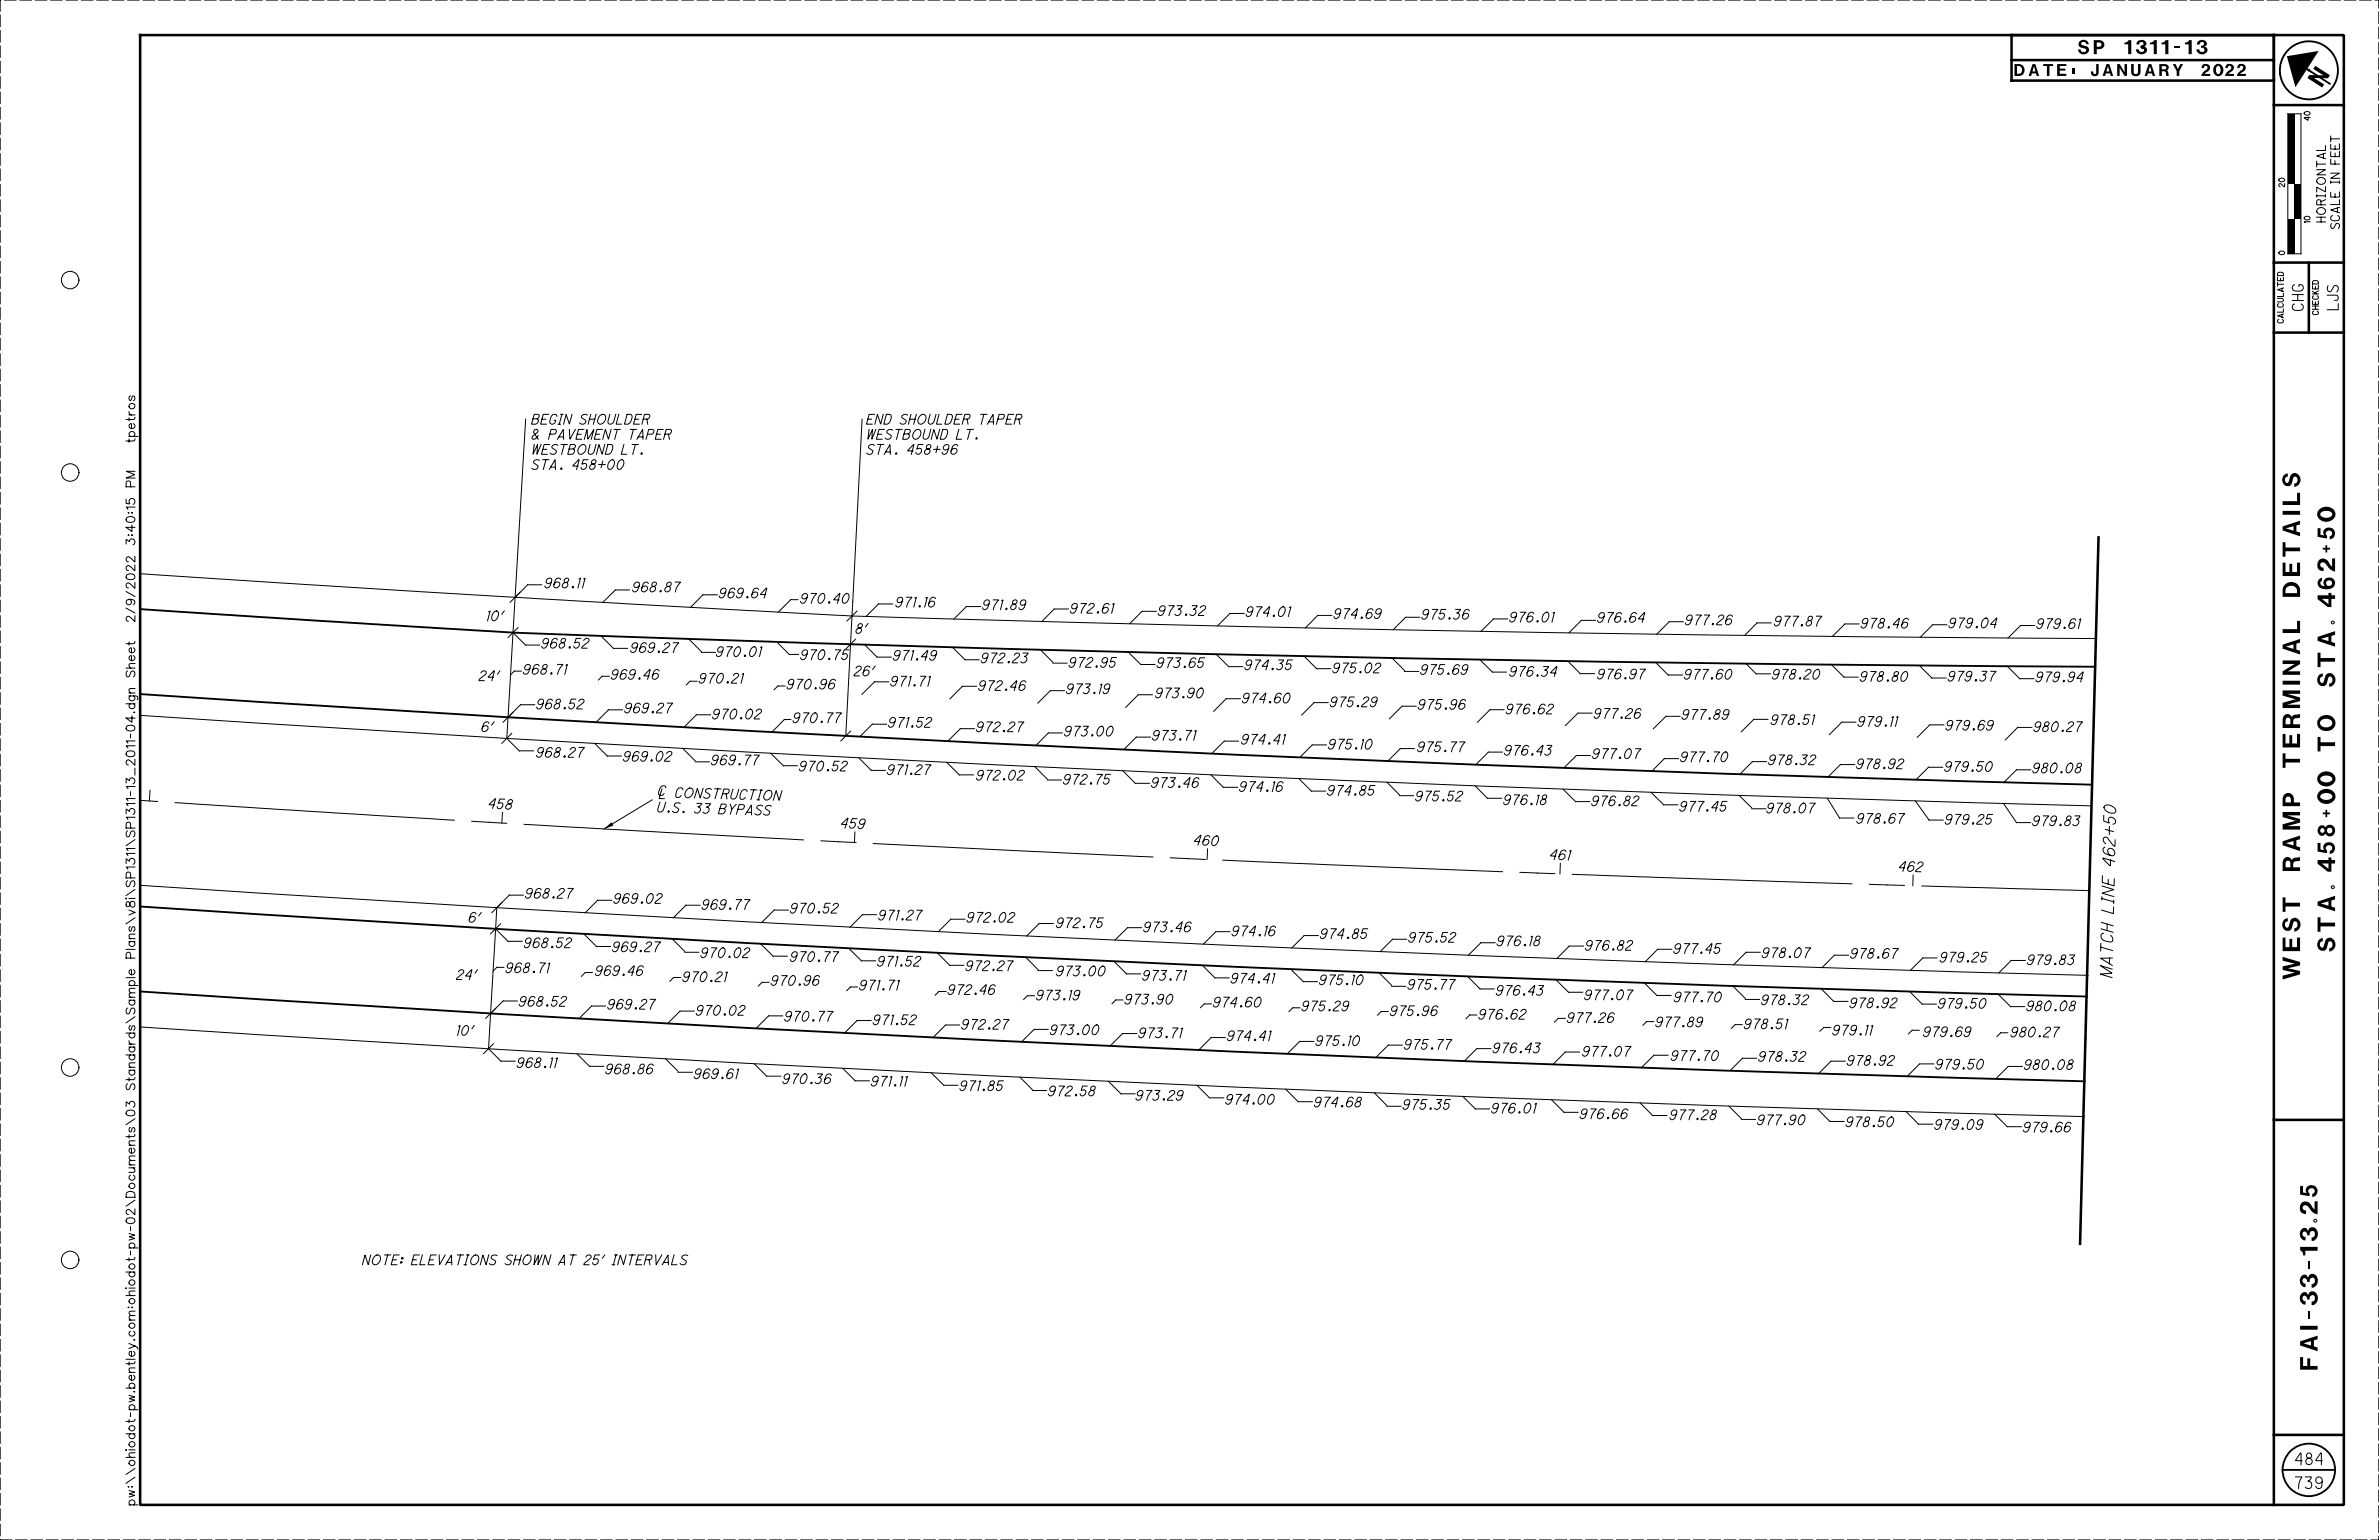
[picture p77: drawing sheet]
<svg xmlns="http://www.w3.org/2000/svg" width="864mm" height="559mm" viewBox="0 0 864 559" stroke-linecap="round" stroke-linejoin="round" font-family="sans-serif">
<defs><g id="words">
<g font-size="6.3">
<text x="843" y="31.7" transform="rotate(-57 843 31.7)">N</text>
<text x="847.7" y="345.3" transform="rotate(-90 847.7 345.3)">STA. 458+00 TO STA. 462+50</text>
<text x="835" y="355.4" transform="rotate(-90 835 355.4)">WEST RAMP TERMINAL DETAILS</text>
<text x="841.3" y="497" transform="rotate(-90 841.3 497)">FAI-33-13.25</text>
</g>
<text font-size="5.1" x="754.3" y="19.6">SP 1311-13</text>
<g font-size="4.3">
<text x="731.3" y="27.6">DATE:</text>
<text x="759" y="27.6">JANUARY 2022</text>
<text x="768" y="295.6" transform="rotate(-89 768 295.6)">0</text>
<text x="767.7" y="310.9" transform="rotate(-89 767.7 310.9)">6</text>
<text x="767.8" y="307.1" transform="rotate(-89 767.8 307.1)">2 + 5</text>
<text x="767.6" y="314.6" transform="rotate(-89 767.6 314.6)">4</text>
<text x="767.2" y="331.5" transform="rotate(-89 767.2 331.5)">L I N E</text>
<text x="766.6" y="354.7" transform="rotate(-89 766.6 354.7)">MA T C H</text>
</g>
<g font-size="4.2">
<text x="833.3" y="531.5">484</text>
<text x="833.3" y="540.1">739</text>
</g>
<g font-size="4">
<text x="836.1" y="112.7" transform="rotate(-90 836.1 112.7)">CHG</text>
<text x="848.8" y="112.4" transform="rotate(-90 848.8 112.4)">LJS</text>
</g>
<g font-size="3.6">
<text x="193" y="153.9">BEGIN SHOULDER</text>
<text x="314.5" y="153.9">END SHOULDER TAPER</text>
<text x="193" y="159.4">&amp; PAVEMENT TAPER</text>
<text x="314.5" y="159.4">WESTBOUND LT.</text>
<text x="193" y="164.9">WESTBOUND LT.</text>
<text x="314.5" y="164.9">STA. 458+96</text>
<text x="193" y="170.3">STA. 458+00</text>
<text x="197.6" y="213.3">968.11</text>
<text x="229.5" y="214.8">968.87</text>
<text x="260.9" y="217">969.64</text>
<text x="290.4" y="218.9">970.40</text>
<text x="325" y="220.3">971.16</text>
<text x="356.5" y="221.2">971.89</text>
<text x="176.4" y="225.2">10'</text>
<text x="388.4" y="222.5">972.61</text>
<text x="420.3" y="223.3">973.32</text>
<text x="452.2" y="223.7">974.01</text>
<text x="484.1" y="224.4">974.69</text>
<text x="515.9" y="224.7">975.36</text>
<text x="547.8" y="225.7">976.01</text>
<text x="579.7" y="225.8">976.64</text>
<text x="611.6" y="226.7">977.26</text>
<text x="643.9" y="227.1">977.87</text>
<text x="675.4" y="227.9">978.46</text>
<text x="707.3" y="227.8">979.04</text>
<text x="310.5" y="229.8">8'</text>
<text x="739.2" y="228.1">979.61</text>
<text x="196.4" y="235.2">968.52</text>
<text x="228.8" y="236.8">969.27</text>
<text x="259.9" y="238.2">970.01</text>
<text x="290.5" y="239.4">970.75</text>
<text x="324.1" y="239.6">971.49</text>
<text x="189.8" y="244.6">968.71</text>
<text x="310" y="245.3">26'</text>
<text x="356" y="240.5">972.23</text>
<text x="387.9" y="242.1">972.95</text>
<text x="419.8" y="242.2">973.65</text>
<text x="451.7" y="243">974.35</text>
<text x="483.6" y="244.1">975.02</text>
<text x="515.5" y="244.7">975.69</text>
<text x="547.8" y="245.4">976.34</text>
<text x="173.8" y="247">24'</text>
<text x="221.7" y="246.5">969.46</text>
<text x="253.6" y="247.9">970.21</text>
<text x="285.5" y="250">970.96</text>
<text x="323.1" y="248.9">971.71</text>
<text x="355" y="250.6">972.46</text>
<text x="387" y="251.7">973.19</text>
<text x="579.7" y="246.4">976.97</text>
<text x="611.3" y="246.4">977.60</text>
<text x="643.2" y="246.4">978.20</text>
<text x="675.1" y="247.2">978.80</text>
<text x="707" y="247.1">979.37</text>
<text x="738.9" y="247.4">979.94</text>
<text x="194.6" y="257.2">968.52</text>
<text x="419.3" y="253.2">973.90</text>
<text x="450.8" y="255.1">974.60</text>
<text x="482.7" y="256.5">975.29</text>
<text x="514.6" y="257.4">975.96</text>
<text x="226.6" y="258.7">969.27</text>
<text x="258.5" y="260.9">970.02</text>
<text x="287.7" y="262.2">970.77</text>
<text x="322.3" y="263.9">971.52</text>
<text x="546.6" y="259.1">976.62</text>
<text x="578.5" y="260.7">977.26</text>
<text x="610.4" y="261">977.89</text>
<text x="642.7" y="262.9">978.51</text>
<text x="674.3" y="263.6">979.11</text>
<text x="174.7" y="265.5">6'</text>
<text x="354.3" y="265.5">972.27</text>
<text x="386.2" y="267.1">973.00</text>
<text x="418.2" y="268.6">973.71</text>
<text x="706.2" y="265">979.69</text>
<text x="738.1" y="265.5">980.27</text>
<text x="194.6" y="274.8">968.27</text>
<text x="450.5" y="270">974.41</text>
<text x="482.1" y="271.8">975.10</text>
<text x="514.4" y="272.8">975.77</text>
<text x="546" y="274">976.43</text>
<text x="577.9" y="275.2">977.07</text>
<text x="226.1" y="276.2">969.02</text>
<text x="258.1" y="277.6">969.77</text>
<text x="290" y="279.8">970.52</text>
<text x="322" y="281">971.27</text>
<text x="609.9" y="276.4">977.70</text>
<text x="641.8" y="277.5">978.32</text>
<text x="673.8" y="278.9">978.92</text>
<text x="705.7" y="279.9">979.50</text>
<text x="737.7" y="280.4">980.08</text>
<text x="354.3" y="283.1">972.02</text>
<text x="385.9" y="284.6">972.75</text>
<text x="417.8" y="285.7">973.46</text>
<text x="449.8" y="287.2">974.16</text>
<text x="177.1" y="293.2" transform="rotate(3 177.1 293.2)">4</text>
<text x="180.2" y="293.4" transform="rotate(3 180.2 293.4)">5</text>
<text x="183.3" y="293.6" transform="rotate(3 183.3 293.6)">8</text>
<text x="245" y="289.3" transform="rotate(2 245 289.3)">C O N S T R U C T I O N</text>
<text x="481.7" y="288.6">974.85</text>
<text x="513.7" y="290.6">975.52</text>
<text x="545.7" y="292">976.18</text>
<text x="577.6" y="292.4">976.82</text>
<text x="238.5" y="294.6" transform="rotate(2 238.5 294.6)">U . S .</text>
<text x="252" y="295" transform="rotate(2 252 295)">3</text>
<text x="255.1" y="295.1" transform="rotate(2 255.1 295.1)">3</text>
<text x="260.8" y="295.3" transform="rotate(2 260.8 295.3)">B Y P A S S</text>
<text x="609.6" y="294.4">977.45</text>
<text x="641.2" y="295">978.07</text>
<text x="673.9" y="298.7">978.67</text>
<text x="705.9" y="299.1">979.25</text>
<text x="737.7" y="299.6">979.83</text>
<text x="305.1" y="300.3" transform="rotate(3 305.1 300.3)">4</text>
<text x="308.2" y="300.5" transform="rotate(3 308.2 300.5)">5</text>
<text x="311.2" y="300.6" transform="rotate(3 311.2 300.6)">9</text>
<text x="433.2" y="306.5" transform="rotate(3 433.2 306.5)">4</text>
<text x="436.3" y="306.7" transform="rotate(3 436.3 306.7)">6</text>
<text x="562.5" y="311.8" transform="rotate(2 562.5 311.8)">4</text>
<text x="565.6" y="311.9" transform="rotate(2 565.6 311.9)">6</text>
<text x="568.7" y="312" transform="rotate(2 568.7 312)">1</text>
<text x="689.1" y="316.1" transform="rotate(2 689.1 316.1)">4</text>
<text x="692.2" y="316.2" transform="rotate(2 692.2 316.2)">6</text>
<text x="190.6" y="325.9">968.27</text>
<text x="222.6" y="327.8">969.02</text>
<text x="254.7" y="330">969.77</text>
<text x="170" y="334.7">6'</text>
<text x="286.7" y="331.3">970.52</text>
<text x="318.8" y="333.8">971.27</text>
<text x="350.8" y="334.7">972.02</text>
<text x="383.3" y="336.6">972.75</text>
<text x="415" y="338.1">973.46</text>
<text x="447" y="339.6">974.16</text>
<text x="479.1" y="340.6">974.85</text>
<text x="511.2" y="341.9">975.52</text>
<text x="190.1" y="343.9">968.52</text>
<text x="222.2" y="345.3">969.27</text>
<text x="254.2" y="347.5">970.02</text>
<text x="543.3" y="343.2">976.18</text>
<text x="575.3" y="344.8">976.82</text>
<text x="607.4" y="346">977.45</text>
<text x="639.5" y="347.5">978.07</text>
<text x="671.6" y="347.7">978.67</text>
<text x="183.5" y="352.9">968.71</text>
<text x="216" y="354">969.46</text>
<text x="286.7" y="348.9">970.77</text>
<text x="318.4" y="350.6">971.52</text>
<text x="350.5" y="352.2">972.27</text>
<text x="704.1" y="349.1">979.25</text>
<text x="735.8" y="350">979.83</text>
<text x="165.7" y="355.4">24'</text>
<text x="247.7" y="356.2">970.21</text>
<text x="279.7" y="357.6">970.96</text>
<text x="311.8" y="359.2">971.71</text>
<text x="383.3" y="354.1">973.00</text>
<text x="414.6" y="355.7">973.71</text>
<text x="446.7" y="356.7">974.41</text>
<text x="478.8" y="357.3">975.10</text>
<text x="510.9" y="359">975.77</text>
<text x="188.3" y="365.1">968.52</text>
<text x="344" y="360.9">972.46</text>
<text x="376.1" y="362.8">973.19</text>
<text x="408.2" y="364.4">973.90</text>
<text x="440.3" y="365.4">974.60</text>
<text x="543" y="361.2">976.43</text>
<text x="575.1" y="362.8">977.07</text>
<text x="607.6" y="363.5">977.70</text>
<text x="639.2" y="364.6">978.32</text>
<text x="671.3" y="365.7">978.92</text>
<text x="703.4" y="365.9">979.50</text>
<text x="220.4" y="366.2">969.27</text>
<text x="252.5" y="368.4">970.02</text>
<text x="284.7" y="370.5">970.77</text>
<text x="316.8" y="371.8">971.52</text>
<text x="472.4" y="366.8">975.29</text>
<text x="504.5" y="368.5">975.96</text>
<text x="536.6" y="369.8">976.62</text>
<text x="568.7" y="371">977.26</text>
<text x="735.6" y="366.8">980.08</text>
<text x="165.6" y="375.7">10'</text>
<text x="348.9" y="373.5">972.27</text>
<text x="381.1" y="375.4">973.00</text>
<text x="413.2" y="376.6">973.71</text>
<text x="445.3" y="377.6">974.41</text>
<text x="600.9" y="372.6">977.89</text>
<text x="633" y="373.3">978.51</text>
<text x="665.1" y="375.6">979.11</text>
<text x="698.1" y="376.2">979.69</text>
<text x="729.8" y="376.3">980.27</text>
<text x="477.5" y="379.4">975.10</text>
<text x="509.6" y="380.7">975.77</text>
<text x="541.8" y="382">976.43</text>
<text x="574.3" y="383.2">977.07</text>
<text x="187.5" y="387.4">968.11</text>
<text x="219.7" y="389.7">968.86</text>
<text x="606.5" y="384.8">977.70</text>
<text x="638.2" y="385.1">978.32</text>
<text x="670.4" y="386.6">978.92</text>
<text x="702.5" y="388">979.50</text>
<text x="734.7" y="388.1">980.08</text>
<text x="251.8" y="391.4">969.61</text>
<text x="284" y="393.2">970.36</text>
<text x="316.1" y="394.1">971.11</text>
<text x="348.3" y="395.7">971.85</text>
<text x="380.4" y="397.6">972.58</text>
<text x="412.2" y="399.2">973.29</text>
<text x="444.8" y="400.7">974.00</text>
<text x="476.9" y="401.7">974.68</text>
<text x="509.1" y="402.5">975.35</text>
<text x="541.3" y="403.9">976.01</text>
<text x="573.4" y="405.9">976.66</text>
<text x="606" y="406.3">977.28</text>
<text x="637.8" y="408.1">977.90</text>
<text x="670" y="408.8">978.50</text>
<text x="702.1" y="409.8">979.09</text>
<text x="734.3" y="410.8">979.66</text>
<text x="131.6" y="458.9">NOTE: ELEVATIONS SHOWN AT 25' INTERVALS</text>
</g>
<g font-size="3.2">
<text x="844.2" y="80.5" transform="rotate(-90 844.2 80.5)">HORIZONTAL</text>
<text x="849.2" y="82.9" transform="rotate(-90 849.2 82.9)">SCALE IN FEET</text>
<text x="49" y="159.3" transform="rotate(-90 49 159.3)">tpetros</text>
<text x="49" y="217.7" transform="rotate(-90 49 217.7)">2/9/2022 3:40:15 PM</text>
<text x="49" y="546.1" transform="rotate(-90 49 546.1)">pw:\\ohiodot-pw.bentley.com:ohiodot-pw-02\Documents\03 Standards\Sample Plans\v8i\SP1311\SP1311-13_2011-04.dgn Sheet</text>
</g>
<g font-size="2.1">
<text x="838.6" y="43.7" transform="rotate(-90 838.6 43.7)">40</text>
<text x="829.3" y="67.8" transform="rotate(-90 829.3 67.8)">20</text>
<text x="838.6" y="80.8" transform="rotate(-90 838.6 80.8)">10</text>
<text x="829.3" y="92.4" transform="rotate(-90 829.3 92.4)">0</text>
<text x="828.9" y="117.2" transform="rotate(-90 828.9 117.2)">CALCULATED</text>
<text x="841.6" y="114.2" transform="rotate(-90 841.6 114.2)">CHECKED</text>
</g>
</g></defs>
<path d="M50.9 12.7h799.9v533.4h-799.9zM730.2 21.8h95.2M825.4 29.2h-95.2v-16.5h95.2v533.4M825.4 38.1h25.4M825.4 95.3h25.4M838.1 95.3v25.4M825.4 120.7h25.4M761.8 195l-6.7 256.3M825.4 406.4h25.4M825.4 520.7h25.4" fill="none" stroke="#000" stroke-width=".93"/>
<g fill="none" stroke="#000" stroke-width=".36">
<path d="M830.5 41.3h4.8v50.8h-4.8zM46.8 151.6v1.1M46.8 159.4v1M49 159.2l-.2 .6-.4 .2h-2.6M49 151.4l-.2 .7-.4 .1h-2.6M190.8 152.1l-4.6 77.5M312.9 152.1l-5.9 115M46.8 217.5a.99 .99 0 0 1 .9 1.3 .99 .99 0 0 1-1.5 .5 .99 .99 0 0 1 0-1.6 1.68 1.68 0 0 1 2.8 1l-.5 .6M50.9 208.2l136.1 8.5M187 216.7l122.3 6.8 94 2.7 75.3 1.7 94.1 1.8 94.1 1.2 94 .8M188.8 214.9l-3.6 3.6M196.6 212.2h-5.1l-4.5 4.5"/>
<path d="M228.5 214.1h-5.1l-4.6 4.5M260.4 215.8h-5.2l-4.5 4.6M289.7 217.6h-2.6l-4.6 4.5M324.1 219.1h-5.2l-4.5 4.6M186.2 229.6l-2.2 38.3 4.5 4.6h5.1M186.2 229.6l4.6 4.5h5.1M188.1 227.7l-3.7 3.7M218.2 230.7l4.5 4.6h5.1M250 231.8l4.6 4.6M254.6 236.7h5.1M281.9 232.9l4.6 4.6h3.4M310.6 232l-3.6 3.6"/>
<path d="M311.1 221.7l-3.6 3.6M313.9 233.9l4.5 4.5h5.1M345.8 234.9l4.5 4.5h5.1M356 220.1h-5.2l-4.5 4.5M377.7 235.8l4.5 4.5M387.8 221h-5.1l-4.5 4.5M409.6 236.6l4.5 4.5h5.1M419.7 221.8h-5.1l-4.5 4.5M441.5 237.4l4.5 4.5h5.2M451.6 222.6h-5.1l-4.5 4.5M473.4 238.1l4.5 4.5h5.2M483.5 223.3h-5.1l-4.5 4.6"/>
<path d="M505.3 238.8l4.5 4.5M515.4 224h-5.1l-4.6 4.5M537.2 239.4l4.6 4.5h5.1M547.3 224.6h-5.2l-4.5 4.5M569.1 239.9l4.6 4.5h5.1M579.2 225.1h-5.2l-4.5 4.6M611 225.6h-5.1l-4.5 4.6M642.9 226h-5.1l-4.5 4.6M674.8 226.4h-5.1l-4.5 4.5M706.7 226.7h-5.1l-4.5 4.5M738.6 227h-5.1l-4.6 4.5M50.9 259.6l88.4 5.6 88.5 5.3 88.5 4.7 88.6 4.4 88.6 3.9 88.5 3.4 88.6 3 88.6 2.5"/>
<path d="M186.2 258.4l-3.6 3.7M189.3 243.5h-2.6l-1.4 1.4M194.1 255.7h-5.2l-4.5 4.5M221.2 245.4h-2.6l-1.4 1.3M226 257.6h-5.1l-4.5 4.5M253 247.2h-2.5l-1.4 1.3M257.9 259.4h-5.1l-4.5 4.5M284.9 248.9h-2.5l-1.4 1.4M322.6 247.4h-5.1l-4.6 4.6M354.5 249h-5.1l-4.6 4.6M382.2 240.6h5.2M386.4 250.6h-5.1l-4.6 4.5"/>
<path d="M418.3 252.1h-5.1l-4.5 4.5M450.3 253.5h-5.2l-4.5 4.6M482.1 255h-5.1l-4.5 4.5M509.8 243.6h5.2M514.1 256.3h-5.1l-4.6 4.5M546 257.5h-5.1l-4.6 4.6M577.9 258.8h-5.1l-4.5 4.5M601 240.4l4.6 4.5h5.1M609.8 259.9h-5.1l-4.5 4.5M633.8 240.8l3.7 3.7h5.2M664.8 241.2l4.6 4.5h5.1M696.8 241.5l4.5 4.5h5.1"/>
<path d="M728.7 241.8l4.5 4.5h5.1M185.8 266.1l-3.6 3.6M215.9 269.8l4.6 4.5h5.1M247.9 271.6l4.5 4.5M252.4 276.4h5.1M279.8 273.3l4.5 4.5h5.2M287.1 261.1h-2.4l-4.5 4.5M308.8 265.3l-3.6 3.6M311.7 275l4.6 4.5h5.1M321.8 262.8h-5.1l-4.6 4.5M343.7 276.6l4.5 4.6h5.1M353.7 264.4h-5.1l-4.5 4.5"/>
<path d="M375.6 278.2l4.6 4.5M385.7 266h-5.2l-4.5 4.5M407.6 279.7l4.5 4.5h5.2M417.6 267.5h-5.1l-4.5 4.5M449.5 268.9h-5.1l-4.5 4.5M481.5 270.3h-5.1l-4.6 4.5M513.4 271.6h-5.1l-4.5 4.6M545.4 272.9h-5.1l-4.6 4.6M577.4 274.1h-5.2l-4.5 4.6M609.3 275.3h-5.1l-4.5 4.5M641.3 276.4h-5.2l-4.5 4.5M641.8 261h-5.1l-4.6 4.5"/>
<path d="M673.2 277.4h-5.1l-4.5 4.5M673.7 262h-5.1l-4.5 4.6M705.2 278.4h-5.1l-4.6 4.5M705.7 263h-5.2l-4.5 4.5M737.2 279.3h-5.2l-4.5 4.5M737.6 263.9h-5.2l-4.5 4.6M50.9 290.4l6.3 .4M54.5 286.8l-.3 3.8M63.5 291.3l101.4 6.3M171.2 298l12.7 .7M182.4 294.8l-.2 3.8M190.3 299.1l101.4 5.7"/>
<path d="M236.7 290.2l-17.4 10.6M240.3 286.2l-1 3.6h1.9M241.7 285.9a1.14 1.14 0 0 0-1.3-.8 1.14 1.14 0 0 0-.9 1.2 1.68 1.68 0 0 0-.1 2.2l1.1 .1 .6-.6M380.2 283h5.1M439.6 281.1l4.5 4.6h5.1M471.5 282.5l4.5 4.6h5.2M503.5 283.8l4.5 4.6M508 288.7h5.2M535.4 285.1l4.6 4.6h5.1M567.4 286.3l4.5 4.6h5.2M599.4 287.5l4.5 4.5h5.1M631.3 288.6l4.6 4.5"/>
<path d="M635.9 293.5h5.1M663.3 289.6l4.5 7.2h5.1M695.3 290.6l5 7h5.1M727.3 291.5l4.7 7h5.1M298 305.1l12.7 .7M310.3 301.9l-.1 3.8M317 306.1l101.5 4.9M424.9 311.3l12.7 .6M438.4 308l-.2 3.9M443.9 312.1l101.5 4.2M551.7 316.5l12.7 .5M566.4 313.2l-.1 3.9"/>
<path d="M570.8 317.3l101.5 3.4M694.5 317.5l-.1 3.9M45.6 326h.3zM46.8 326h2.2M50.9 321.2l88.2 5.7 88.3 5.2 88.3 4.7 88.4 4.3 88.3 3.9 88.4 3.4 88.4 3 88.4 2.5M180.3 329.4l-.4 7.6M181.7 335.2l-3.6 3.6M190 324.8h-5.1l-6.4 6.4M211.9 338.9l4.6 4.5h5.1M222.1 326.7h-5.2l-4.5 4.5M254.1 328.5h-5.1l-4.6 4.5M286.2 330.2h-5.2l-4.5 4.6"/>
<path d="M318.2 331.9h-5.1l-4.5 4.5M350.3 333.6h-5.1l-4.6 4.5M382.3 335.1h-5.1l-4.5 4.6M414.4 336.6h-5.1l-4.6 4.5M446.5 338.1h-5.1l-4.6 4.5M478.5 339.5h-5.1l-4.5 4.5M678.6 320.9l12.7 .4M697.7 321.5l60.7 1.7M182.9 351h-2.6l-1.3 1.4M189.5 341.6h-5.1l-4.5-4.6-1.8 30.7M215 352.9h-2.6l-1.3 1.4M244 340.7l4.6 4.5"/>
<path d="M247.1 354.7h-2.6l-1.3 1.4M248.6 345.5h5.1M276.1 342.4l4.5 4.6h5.2M279.2 356.4h-2.6l-1.3 1.4M308.2 344.1l4.5 4.6h5.1M311.3 358.1h-2.6l-1.3 1.4M340.3 345.8l4.5 4.5h5.1M343.4 359.8h-2.6l-1.3 1.3M372.3 347.3l4.5 4.6M376.8 352.2h5.2M404.4 348.8l4.5 4.6h5.2M436.5 350.3l4.5 4.5h5.2"/>
<path d="M468.6 351.7l4.5 4.5h5.1M500.7 353l4.5 4.5M505.2 357.9h5.1M510.6 340.8h-5.1l-4.5 4.5M532.8 354.3l4.5 4.5h5.1M542.7 342.1h-5.1l-4.6 4.5M564.8 355.5l4.6 4.5h5.1M574.8 343.3h-5.1l-4.6 4.5M596.9 356.7l4.6 4.5h5.1M606.9 344.5h-5.2l-4.5 4.5M629 357.8l4.6 4.5M639 345.5h-5.2l-4.5 4.6"/>
<path d="M661.1 358.8l4.6 4.6h5.1M671 346.6h-5.1l-4.5 4.6M693.2 359.8l4.6 4.5h5.1M703.1 347.6h-5.1l-4.5 4.5M735.2 348.5h-5.1l-4.5 4.6M757.6 353.9h.1M50.9 372.6l88.1 5.6 88.1 5.2 88.2 4.7 88.1 4.3 88.2 3.9 88.2 3.4 88.2 2.9 88.3 2.6M178.1 367.7l-.8 12.8 4.6 4.6h5.1M179.1 378.7l-3.6 3.6M179.9 365.9l-3.6 3.6M187.7 363.2h-5.1l-4.5 4.5M219.9 365.1h-5.2l-4.5 4.5"/>
<path d="M252 366.9h-5.1l-4.6 4.5M284.1 368.6h-5.1l-4.5 4.6M316.2 370.3h-5.1l-4.5 4.6M348.4 371.9h-5.1l-4.6 4.6M375.5 361.3h-2.5l-1.4 1.4M380.5 373.5h-5.1l-4.6 4.5M407.6 362.8h-2.5l-1.4 1.4M412.6 375h-5.1l-4.5 4.6M439.7 364.3h-2.5l-1.4 1.4M444.8 376.5h-5.1l-4.6 4.5M471.8 365.7h-2.5l-1.4 1.4M476.9 377.9h-5.1l-4.5 4.5"/>
<path d="M503.9 367h-2.5l-1.4 1.4M509.1 379.2h-5.2l-4.5 4.6M536.1 368.3h-2.6l-1.3 1.4M568.2 369.5h-2.6l-1.3 1.4M600.3 370.7h-2.6l-1.3 1.3M632.4 371.8h-2.5l-1.4 1.4M633.6 362.7h5.1M664.6 372.9h-2.6l-1.4 1.3M696.7 373.8h-2.6l-1.3 1.4M725.3 360.8l4.6 4.5h5.1M728.8 374.8h-2.5l-1.4 1.3M757 377h.1"/>
<path d="M757.4 361.6h.1M209.5 382.4l4.5 4.5h5.1M241.6 384.2l4.5 4.5M246.1 389.1h5.2M273.8 386l4.5 4.5h5.1M305.9 387.6l4.5 4.6h5.2M338.1 389.3l4.5 4.5h5.1M370.2 390.8l4.6 4.6M374.8 395.7h5.1M402.4 392.4l4.5 4.5h5.1M434.6 393.8l4.5 4.6h5.1M466.7 395.2l4.5 4.6h5.2"/>
<path d="M498.9 396.6l4.5 4.5M531 397.9l4.6 4.5h5.1M541.2 380.5h-5.1l-4.5 4.5M563.2 399.1l4.6 4.5h5.1M573.4 381.7h-5.2l-4.5 4.6M605.5 382.9h-5.1l-4.6 4.5M637.7 384h-5.2l-4.5 4.5M669.8 385.1h-5.1l-4.5 4.5M702 386h-5.2l-4.5 4.6M734.1 387h-5.1l-4.5 4.5M756.6 392.3h.1M503.4 401.4h5.1"/>
<path d="M595.4 400.2l4.5 4.6h5.1M627.6 401.4l4.5 4.5M632.1 406.2h5.1M659.8 402.4l4.5 4.5h5.1M691.9 403.4l4.6 4.5h5.1M724.1 404.3l4.6 4.5h5.1M756.3 405.2h.1M45.6 467.4h.3zM46.8 467.4h2.2M45.6 526.1h.3zM46.8 526.1h2.2"/>
<circle cx="25.5" cy="101.6" r="3.2"/>
<circle cx="25.5" cy="171.5" r="3.2"/>
<circle cx="25.5" cy="387.3" r="3.2"/>
<circle cx="25.5" cy="457.2" r="3.2"/>
</g>
<g fill="none" stroke="#000" stroke-width=".68">
<path d="M50.9 221l135.3 8.6 143.6 4.8 119.6 3.2 95.8 1.9 119.6 1.7 95.8 .7M50.9 251.8l88.5 5.7 88.5 5.3 88.5 4.7 88.6 4.4 88.6 3.9 88.6 3.4 88.6 3 88.7 2.5M50.9 328.9l88.2 5.7 88.3 5.2 88.3 4.7 88.3 4.3 88.3 3.9 88.4 3.4 88.4 3 88.3 2.5M50.9 359.8l88.1 5.6 88.2 5.2 88.2 4.7 88.2 4.3 88.2 3.8 88.3 3.4 88.2 3 88.3 2.6M828.6 533.4h19.1"/>
<circle cx="838.2" cy="25.5" r="10.5"/>
<circle cx="838.1" cy="533.4" r="9.5"/>
</g>
<g fill="#000">
<path d="M830.2 20.4l11.5-1.9-8.4 13.1zM219.3 300.8l2.7-2.5 .7 1.2z"/>
<path d="M830.5 41.3h2.4v25.4h-2.4z" fill-rule="evenodd"/>
<path d="M832.9 66.7h2.4v12.7h-2.4z" fill-rule="evenodd"/>
<path d="M830.5 79.4h2.4v12.7h-2.4z" fill-rule="evenodd"/>
</g>
<path d="M.1 558.8h863.4v-558.8h-863.4v558.8" fill="none" stroke="#000" stroke-width=".36" stroke-dasharray="4.2 1.4"/>
<use href="#words"/>
</svg>
